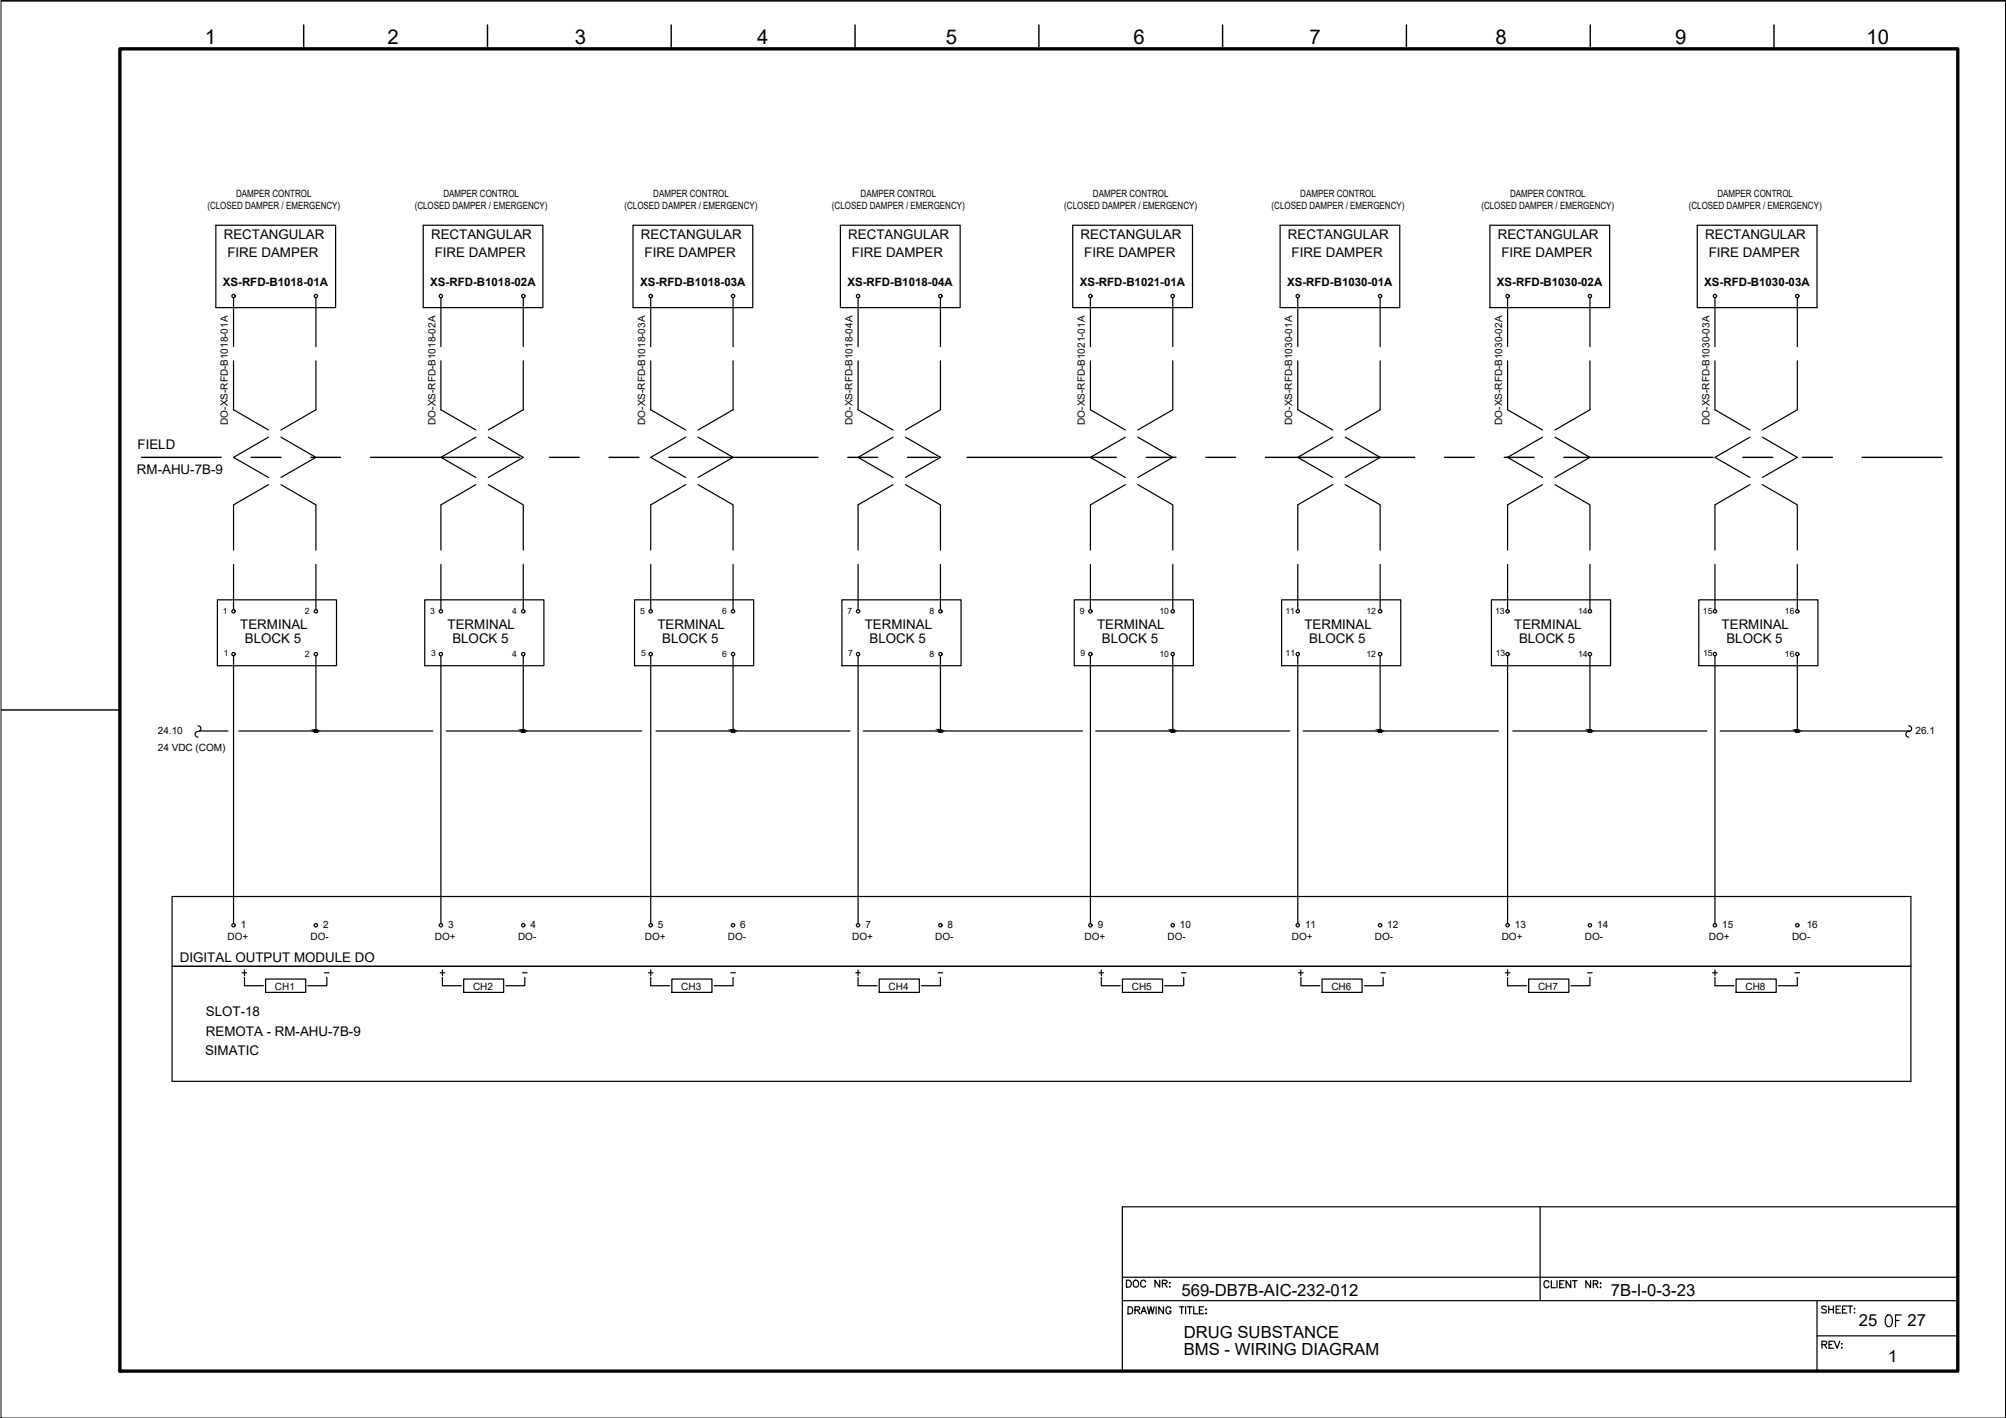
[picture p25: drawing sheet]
<svg xmlns="http://www.w3.org/2000/svg" width="420mm" height="297mm" viewBox="0 0 420 297" stroke-linecap="round" stroke-linejoin="round" font-family="sans-serif">
<defs><g id="words">
<text font-size="5.7" x="394.1" y="279">OF</text>
<g font-size="4.4">
<text x="234.9" y="270.9">DOC NR:</text>
<text x="380.6" y="283.6">REV:</text>
</g>
<g font-size="4.3">
<text x="42.9" y="9.2">1</text>
<text x="81.2" y="9.2">2</text>
<text x="120.4" y="9.2">3</text>
<text x="158.6" y="9.2">4</text>
<text x="198.1" y="9.2">5</text>
<text x="237.4" y="9.2">6</text>
<text x="274.3" y="9.2">7</text>
<text x="313.2" y="9.2">8</text>
<text x="350.8" y="9.2">9</text>
<text x="390.9" y="9.2">10</text>
</g>
<g font-size="3.5">
<text x="247.5" y="271.4">569-DB7B-AIC-232-012</text>
<text x="337.4" y="271.6">7B-I-0-3-23</text>
<text x="247.9" y="280.3">DRUG SUBSTANCE</text>
<text x="389.3" y="277.8">25</text>
<text x="399.5" y="277.8">27</text>
<text x="247.9" y="283.9">BMS - WIRING DIAGRAM</text>
<text x="395.5" y="285.2">1</text>
</g>
<g font-size="2.8">
<text x="46.9" y="50.1">RECTANGULAR</text>
<text x="47.6" y="53.7">FIRE DAMPER</text>
<text x="90.3" y="50.1">RECTANGULAR</text>
<text x="91.1" y="53.7">FIRE DAMPER</text>
<text x="134.2" y="50.1">RECTANGULAR</text>
<text x="135" y="53.7">FIRE DAMPER</text>
<text x="177.7" y="50.1">RECTANGULAR</text>
<text x="178.4" y="53.7">FIRE DAMPER</text>
<text x="226.3" y="50.1">RECTANGULAR</text>
<text x="227.1" y="53.7">FIRE DAMPER</text>
<text x="269.8" y="50.1">RECTANGULAR</text>
<text x="270.5" y="53.7">FIRE DAMPER</text>
<text x="313.7" y="50.1">RECTANGULAR</text>
<text x="314.5" y="53.7">FIRE DAMPER</text>
<text x="357.1" y="50.1">RECTANGULAR</text>
<text x="357.9" y="53.7">FIRE DAMPER</text>
<text x="28.8" y="94.1">FIELD</text>
<text x="28.7" y="99.2">RM-AHU-7B-9</text>
<text x="50.3" y="131.8">TERMINAL</text>
<text x="93.7" y="131.8">TERMINAL</text>
<text x="137.7" y="131.8">TERMINAL</text>
<text x="181.1" y="131.8">TERMINAL</text>
<text x="229.8" y="131.8">TERMINAL</text>
<text x="273.2" y="131.8">TERMINAL</text>
<text x="317.2" y="131.8">TERMINAL</text>
<text x="360.6" y="131.8">TERMINAL</text>
<text x="51.3" y="134.7">BLOCK 5</text>
<text x="94.7" y="134.7">BLOCK 5</text>
<text x="138.7" y="134.7">BLOCK 5</text>
<text x="182.1" y="134.7">BLOCK 5</text>
<text x="230.8" y="134.7">BLOCK 5</text>
<text x="274.2" y="134.7">BLOCK 5</text>
<text x="318.2" y="134.7">BLOCK 5</text>
<text x="361.6" y="134.7">BLOCK 5</text>
<text x="37.7" y="201.5">DIGITAL OUTPUT MODULE DO</text>
<text x="43.1" y="212.9">SLOT-18</text>
<text x="42.9" y="220.9">SIMATIC</text>
<text x="43.1" y="217.1">REMOTA - RM-AHU-7B-9</text>
</g>
<g font-size="2.6">
<text x="67" y="205">-</text>
<text x="108.7" y="205">-</text>
<text x="152" y="205">-</text>
<text x="195.4" y="205">-</text>
<text x="246.6" y="205">-</text>
<text x="288.2" y="205">-</text>
<text x="331.6" y="205">-</text>
<text x="375" y="205">-</text>
</g>
<g font-size="2.4">
<text x="46.7" y="59.9">XS-RFD-B1018-01A</text>
<text x="90.1" y="59.9">XS-RFD-B1018-02A</text>
<text x="134" y="59.9">XS-RFD-B1018-03A</text>
<text x="177.5" y="59.9">XS-RFD-B1018-04A</text>
<text x="226.1" y="59.9">XS-RFD-B1021-01A</text>
<text x="269.6" y="59.9">XS-RFD-B1030-01A</text>
<text x="313.5" y="59.9">XS-RFD-B1030-02A</text>
<text x="357" y="59.9">XS-RFD-B1030-03A</text>
</g>
<g font-size="2.1">
<text x="49.4" y="41.3">DAMPER CONTROL</text>
<text x="92.9" y="41.3">DAMPER CONTROL</text>
<text x="136.8" y="41.3">DAMPER CONTROL</text>
<text x="180.3" y="41.3">DAMPER CONTROL</text>
<text x="228.9" y="41.3">DAMPER CONTROL</text>
<text x="272.4" y="41.3">DAMPER CONTROL</text>
<text x="316.3" y="41.3">DAMPER CONTROL</text>
<text x="359.7" y="41.3">DAMPER CONTROL</text>
<text x="43.4" y="43.8">(CLOSED DAMPER / EMERGENCY)</text>
<text x="86.9" y="43.8">(CLOSED DAMPER / EMERGENCY)</text>
<text x="130.8" y="43.8">(CLOSED DAMPER / EMERGENCY)</text>
<text x="174.2" y="43.8">(CLOSED DAMPER / EMERGENCY)</text>
<text x="222.9" y="43.8">(CLOSED DAMPER / EMERGENCY)</text>
<text x="266.3" y="43.8">(CLOSED DAMPER / EMERGENCY)</text>
<text x="310.3" y="43.8">(CLOSED DAMPER / EMERGENCY)</text>
<text x="353.7" y="43.8">(CLOSED DAMPER / EMERGENCY)</text>
<text x="47.8" y="89" transform="rotate(-90 47.8 89)">DO-XS-RFD-B1018-01A</text>
<text x="91.2" y="89" transform="rotate(-90 91.2 89)">DO-XS-RFD-B1018-02A</text>
<text x="135.1" y="89" transform="rotate(-90 135.1 89)">DO-XS-RFD-B1018-03A</text>
<text x="178.6" y="89" transform="rotate(-90 178.6 89)">DO-XS-RFD-B1018-04A</text>
<text x="227.2" y="89" transform="rotate(-90 227.2 89)">DO-XS-RFD-B1021-01A</text>
<text x="270.7" y="89" transform="rotate(-90 270.7 89)">DO-XS-RFD-B1030-01A</text>
<text x="314.6" y="89" transform="rotate(-90 314.6 89)">DO-XS-RFD-B1030-02A</text>
<text x="358" y="89" transform="rotate(-90 358 89)">DO-XS-RFD-B1030-03A</text>
<text x="33.1" y="153.8">24.10</text>
<text x="401.2" y="153.8">26.1</text>
<text x="33.1" y="157.2">24 VDC (COM)</text>
<text x="47.7" y="196.8">DO+</text>
<text x="50.4" y="194.3">1</text>
<text x="65.1" y="196.8">DO-</text>
<text x="67.7" y="194.3">2</text>
<text x="91.1" y="196.8">DO+</text>
<text x="93.9" y="194.3">3</text>
<text x="108.5" y="196.8">DO-</text>
<text x="111.1" y="194.3">4</text>
<text x="135.1" y="196.8">DO+</text>
<text x="137.8" y="194.3">5</text>
<text x="152.5" y="196.8">DO-</text>
<text x="155" y="194.3">6</text>
<text x="178.5" y="196.8">DO+</text>
<text x="181.3" y="194.3">7</text>
<text x="195.9" y="196.8">DO-</text>
<text x="198.5" y="194.3">8</text>
<text x="227.1" y="196.8">DO+</text>
<text x="229.9" y="194.3">9</text>
<text x="244.5" y="196.8">DO-</text>
<text x="247.1" y="194.3">10</text>
<text x="270.6" y="196.8">DO+</text>
<text x="273.3" y="194.3">11</text>
<text x="288" y="196.8">DO-</text>
<text x="290.6" y="194.3">12</text>
<text x="314.5" y="196.8">DO+</text>
<text x="317.3" y="194.3">13</text>
<text x="331.9" y="196.8">DO-</text>
<text x="334.5" y="194.3">14</text>
<text x="357.9" y="196.8">DO+</text>
<text x="360.7" y="194.3">15</text>
<text x="375.3" y="196.8">DO-</text>
<text x="378.4" y="194.3">16</text>
<text x="57.6" y="207.3">CH1</text>
<text x="99.1" y="207.3">CH2</text>
<text x="142.7" y="207.3">CH3</text>
<text x="186.1" y="207.3">CH4</text>
<text x="237.1" y="207.3">CH5</text>
<text x="278.9" y="207.3">CH6</text>
<text x="322.2" y="207.3">CH7</text>
<text x="365.6" y="207.3">CH8</text>
</g>
<g font-size="1.8">
<text x="46.7" y="128.6">1</text>
<text x="63.9" y="128.6">2</text>
<text x="90.1" y="128.6">3</text>
<text x="107.3" y="128.6">4</text>
<text x="134.1" y="128.6">5</text>
<text x="151.3" y="128.6">6</text>
<text x="177.5" y="128.6">7</text>
<text x="194.7" y="128.6">8</text>
<text x="226.2" y="128.6">9</text>
<text x="242.8" y="128.6">10</text>
<text x="269.2" y="128.6">11</text>
<text x="286.2" y="128.6">12</text>
<text x="313.2" y="128.6">13</text>
<text x="330.5" y="128.6">14</text>
<text x="356.7" y="128.6">15</text>
<text x="373.9" y="128.6">16</text>
<text x="46.9" y="137.5">1</text>
<text x="63.9" y="137.5">2</text>
<text x="90.3" y="137.5">3</text>
<text x="107.3" y="137.5">4</text>
<text x="134.3" y="137.5">5</text>
<text x="151.3" y="137.5">6</text>
<text x="177.7" y="137.5">7</text>
<text x="194.7" y="137.5">8</text>
<text x="226.3" y="137.5">9</text>
<text x="242.8" y="137.5">10</text>
<text x="269.3" y="137.5">11</text>
<text x="286.2" y="137.5">12</text>
<text x="313.3" y="137.5">13</text>
<text x="330.5" y="137.5">14</text>
<text x="356.7" y="137.5">15</text>
<text x="373.9" y="137.5">16</text>
</g>
</g></defs>
<!-- layer: G-TTLB-TTLB -->
<path d="M25.1 10.2h385v277h-385z" fill="none" stroke="#000" stroke-width=".7"/>
<!-- layer: G-TTLB-OTLN -->
<path d="M.2 .2h419.9v296.8" fill="none" stroke="#000" stroke-width=".21"/>
<!-- layer: G-TTLB-INDX -->
<path d="M63.6 5.2v5M102.1 5.2v5M140.6 5.2v5M179.1 5.2v5M217.6 5.2v5M256.1 5.2v5M294.6 5.2v5M333.1 5.2v5M371.6 5.2v5M.2 148.7h24.9" fill="none" stroke="#000" stroke-width=".3"/>
<!-- layer: LGSP IA4$0$LG_PLOT -->
<path d="M322.6 252.8v19.7M235.1 267.6h175M235.1 272.5h175M380.6 279.8h29.5M380.6 272.5v14.7M235.1 287.2h175" fill="none" stroke="#000" stroke-width=".25"/>
<!-- layer: LG_PLOT -->
<g fill="none" stroke="#000" stroke-width=".25">
<path d="M410.1 252.8h-175v34.4M236.3 273.7h.4a.8 .8 0 0 1 .6 .8 .8 .8 0 0 1-.6 .7h-.4zM237.7 274.4h.9l.1-.2v-.3l-1-.2v1.5M238.2 274.4l.5 .8M239 275.2l.6-1.5 .5 1.5M239.2 274.7h.7M240.3 273.7l.4 1.5 .3-1.5 .4 1.5 .3-1.5M242.1 273.7v1.5M243.7 273.7v1.5l-1-1.5v1.5M245.2 274.1a.53 .53 0 0 0-.6-.4 .53 .53 0 0 0-.4 .6 .61 .61 0 0 0 .2 .8 .61 .61 0 0 0 .8-.1v-.4h-.3M247 273.7h1M247.5 273.7v1.5"/>
<path d="M248.3 273.7v1.5M248.7 273.7h1M249.2 273.7v1.5M250 273.7v1.5h.9M251.2 274.4h.6M252.1 273.7h-.9v1.5h.9M252.5 274.3h.2zM252.5 275.1h.2zM324.4 268.6a.54 .54 0 0 0-.6-.3 .54 .54 0 0 0-.4 .5 .61 .61 0 0 0 .2 .8 .61 .61 0 0 0 .8-.1v-.1M324.9 268.3v1.5h.9M326.1 268.3v1.5M326.7 269h.5"/>
<path d="M327.6 268.3h-.9v1.5h.9M329 268.3v1.5l-1-1.5v1.5M329.4 268.3h.9M329.8 268.3v1.5M333.1 268.3v1.5l-.9-1.5v1.5M333.7 269l.8-.1 .2-.2-.1-.3-.9-.1v1.5M334.2 269l.5 .8M335.2 268.8h.1zM335.2 269.7h.1zM382.5 273.8l-.3-.2-.6 .2v.3l.9 .4v.3l-.1 .2h-.5l-.3-.2M383 273.6v1.4M383 274.3h1"/>
<path d="M384 273.6v1.4M384.6 274.3h.5M385.5 273.6h-.9v1.4h.9M385.9 274.3h.6M386.8 273.6h-.9v1.4h.9M387 273.6h1M387.5 273.6v1.4M388.4 274.1h.1zM388.4 275h.1z"/>
</g>
<!-- layer: I_LIMIT_LINE -->
<g fill="none" stroke="#000" stroke-width=".3">
<path d="M29.7 95.8h16.6M52.6 95.8h6.2M65.1 95.8h6.2M77.6 95.8h31.2M115.1 95.8h6.2M127.6 95.8h6.2M140.1 95.8h31.2M177.6 95.8h6.2M190.1 95.8h6.2M202.6 95.8h31.2M240.1 95.8h6.2M252.6 95.8h6.2"/>
<path d="M265.1 95.8h31.2M302.6 95.8h6.2M315.1 95.8h6.2M327.6 95.8h31.2M365 95.8h6.3M377.5 95.8h6.3M390 95.8h16.7"/>
</g>
<!-- layer: 0 -->
<g fill="none" stroke="#000" stroke-width=".25">
<path d="M41.8 153.1h6M50 153.1h40.7M93.5 153.1h40.9M137.4 153.1h40.6M180.8 153.1h45.9M229.5 153.1h40.6M272.9 153.1h41M316.9 153.1h40.6M360.3 153.1h39.8M400.2 187.8v38.7"/>
<circle cx="66.2" cy="153.1" r=".31"/>
<circle cx="109.6" cy="153.1" r=".31"/>
<circle cx="153.5" cy="153.1" r=".31"/>
<circle cx="197" cy="153.1" r=".31"/>
<circle cx="245.6" cy="153.1" r=".31"/>
<circle cx="289.1" cy="153.1" r=".31"/>
<circle cx="333" cy="153.1" r=".31"/>
<circle cx="376.4" cy="153.1" r=".31"/>
</g>
<!-- layer: I_DATA -->
<g fill="none" stroke="#000" stroke-width=".25">
<path d="M45.2 47.2h25.1v17.2h-25.1zM88.6 47.2h25.1v17.2h-25.1zM132.6 47.2h25.1v17.2h-25.1zM176 47.2h25.1v17.2h-25.1zM224.7 47.2h25.1v17.2h-25.1zM268.1 47.2h25.1v17.2h-25.1zM312.1 47.2h25v17.2h-25zM355.5 47.2h25.1v17.2h-25.1zM45.5 125.7h25v13.8h-25zM89 125.7h24.9v13.8h-24.9zM132.9 125.7h25v13.8h-25zM176.3 125.7h25v13.8h-25z"/>
<path d="M225 125.7h25v13.8h-25zM268.4 125.7h25v13.8h-25zM312.4 125.7h24.9v13.8h-24.9zM355.8 125.7h25v13.8h-25zM400.2 187.8h-364.2v38.7h364.2M36 202.4h364.2M50.7 203.8h1M51.2 204.8v1.7h4M51.2 203.2v1.2M55.6 205.1h8.4v2.8h-8.4zM68.5 204.8v1.7h-4M92.2 203.8h.9"/>
<path d="M92.7 204.8v1.7h3.9M92.7 203.2v1.2M97.1 205.1h8.4v2.8h-8.4zM109.9 204.8v1.7h-3.9M135.8 203.8h1M136.3 204.8v1.7h4M136.3 203.2v1.2M140.7 205.1h8.4v2.8h-8.4zM153.5 204.8v1.7h-3.9M179.2 203.8h1M179.7 204.8v1.7h4M179.7 203.2v1.2"/>
<path d="M184.2 205.1h8.4v2.8h-8.4zM197 204.8v1.7h-4M230.2 203.8h.9M230.7 203.2v1.2M230.7 204.8v1.7h4M235.1 205.1h8.4v2.8h-8.4zM247.9 204.8v1.7h-4M272 203.8h.9M272.5 203.2v1.2M272.5 204.8v1.7h3.9M276.9 205.1h8.4v2.8h-8.4zM289.7 204.8v1.7h-3.9"/>
<path d="M315.3 203.8h.9M315.8 204.8v1.7h3.9M315.8 203.2v1.2M320.2 205.1h8.4v2.8h-8.4zM333 204.8v1.7h-4M358.7 203.8h1M359.2 204.8v1.7h4M359.2 203.2v1.2M363.6 205.1h8.4v2.8h-8.4zM376.4 204.8v1.7h-3.9"/>
<circle cx="48.9" cy="62" r=".35"/>
<circle cx="66.2" cy="62" r=".35"/>
<circle cx="92.3" cy="62" r=".35"/>
<circle cx="109.6" cy="62" r=".35"/>
<circle cx="136.3" cy="62" r=".35"/>
<circle cx="153.5" cy="62" r=".35"/>
<circle cx="179.7" cy="62" r=".35"/>
<circle cx="197" cy="62" r=".35"/>
<circle cx="228.4" cy="62" r=".35"/>
<circle cx="245.6" cy="62" r=".35"/>
<circle cx="271.8" cy="62" r=".35"/>
<circle cx="289.1" cy="62" r=".35"/>
<circle cx="315.8" cy="62" r=".35"/>
<circle cx="333" cy="62" r=".35"/>
<circle cx="359.2" cy="62" r=".35"/>
<circle cx="376.4" cy="62" r=".35"/>
<circle cx="48.9" cy="128.1" r=".35"/>
<circle cx="48.9" cy="137" r=".35"/>
<circle cx="66.2" cy="137" r=".35"/>
<circle cx="66.2" cy="128.1" r=".35"/>
<circle cx="92.3" cy="128.1" r=".35"/>
<circle cx="92.3" cy="137" r=".35"/>
<circle cx="109.6" cy="137" r=".35"/>
<circle cx="109.6" cy="128.1" r=".35"/>
<circle cx="136.3" cy="128.1" r=".35"/>
<circle cx="136.3" cy="137" r=".35"/>
<circle cx="153.5" cy="137" r=".35"/>
<circle cx="153.5" cy="128.1" r=".35"/>
<circle cx="179.7" cy="128.1" r=".35"/>
<circle cx="179.7" cy="137" r=".35"/>
<circle cx="197" cy="137" r=".35"/>
<circle cx="197" cy="128.1" r=".35"/>
<circle cx="228.4" cy="137" r=".35"/>
<circle cx="228.4" cy="128.1" r=".35"/>
<circle cx="245.6" cy="137" r=".35"/>
<circle cx="245.6" cy="128.1" r=".35"/>
<circle cx="271.8" cy="128.1" r=".35"/>
<circle cx="271.8" cy="137" r=".35"/>
<circle cx="289.1" cy="128.1" r=".35"/>
<circle cx="289.1" cy="137" r=".35"/>
<circle cx="315.8" cy="128.1" r=".35"/>
<circle cx="315.8" cy="137" r=".35"/>
<circle cx="333" cy="137" r=".35"/>
<circle cx="333" cy="128.1" r=".35"/>
<circle cx="359.2" cy="137" r=".35"/>
<circle cx="359.2" cy="128.1" r=".35"/>
<circle cx="376.4" cy="137" r=".35"/>
<circle cx="376.4" cy="128.1" r=".35"/>
<circle cx="48.9" cy="193.8" r=".35"/>
<circle cx="66.2" cy="193.8" r=".35"/>
<circle cx="92.3" cy="193.8" r=".35"/>
<circle cx="109.6" cy="193.8" r=".35"/>
<circle cx="136.3" cy="193.8" r=".35"/>
<circle cx="153.5" cy="193.8" r=".35"/>
<circle cx="179.7" cy="193.8" r=".35"/>
<circle cx="197" cy="193.8" r=".35"/>
<circle cx="228.4" cy="193.8" r=".35"/>
<circle cx="245.6" cy="193.8" r=".35"/>
<circle cx="271.8" cy="193.8" r=".35"/>
<circle cx="289.1" cy="193.8" r=".35"/>
<circle cx="315.8" cy="193.8" r=".35"/>
<circle cx="333" cy="193.8" r=".35"/>
<circle cx="359.2" cy="193.8" r=".35"/>
<circle cx="376.4" cy="193.8" r=".35"/>
</g>
<!-- layer: I_TABS -->
<g fill="none" stroke="#000" stroke-width=".25">
<path d="M48.9 62.4v10.2M48.9 75.6v10.2l7.3 4.3M66.2 62.4v10.2M66.2 75.6v10.2l-7.4 4.3M92.4 62.4v10.2M92.4 75.6v10.2l7.3 4.3M109.6 62.4v10.2M109.6 75.6v10.2l-7.3 4.3M136.3 62.4v10.2M136.3 75.6v10.2l7.3 4.3M153.5 62.4v10.2M153.5 75.6v10.2l-7.3 4.3"/>
<path d="M179.7 62.4v10.2M179.7 75.6v10.2l7.3 4.3M197 62.4v10.2M197 75.6v10.2l-7.3 4.3M228.4 62.4v10.2M228.4 75.6v10.2l7.3 4.3M245.6 62.4v10.2M245.6 75.6v10.2l-7.3 4.3M271.8 62.4v10.2M271.8 75.6v10.2l7.3 4.3M289.1 62.4v10.2M289.1 75.6v10.2l-7.4 4.3"/>
<path d="M315.8 62.4v10.2M315.8 75.6v10.2l7.3 4.3M333 62.4v10.2M333 75.6v10.2l-7.3 4.3M359.2 62.4v10.2M359.2 75.6v10.2l7.3 4.3M376.4 62.4v10.2M376.4 75.6v10.2l-7.3 4.3M56.2 91.6l-7.3 4.2 7.3 4.2M58.8 91.6l7.4 4.2-7.4 4.2M99.7 91.6l-7.3 4.2 7.3 4.2M102.3 91.6l7.3 4.2-7.3 4.2"/>
<path d="M143.6 91.6l-7.3 4.2 7.3 4.2M146.2 91.6l7.3 4.2-7.3 4.2M187 91.6l-7.3 4.2 7.3 4.2M189.7 91.6l7.3 4.2-7.3 4.2M235.7 91.6l-7.3 4.2 7.3 4.2M238.3 91.6l7.3 4.2-7.3 4.2M279.1 91.6l-7.3 4.2 7.3 4.2M281.7 91.6l7.4 4.2-7.4 4.2M323.1 91.6l-7.3 4.2 7.3 4.2M325.7 91.6l7.3 4.2-7.3 4.2M366.5 91.6l-7.3 4.2 7.3 4.2M369.1 91.6l7.3 4.2-7.3 4.2"/>
<path d="M48.9 118.2v9.5M56.2 101.5l-7.3 4.3v9.4M58.8 101.5l7.4 4.3v9.4M66.2 118.2v9.5M92.4 118.2v9.5M99.7 101.5l-7.3 4.3v9.4M102.3 101.5l7.3 4.3v9.4M109.6 118.2v9.5M136.3 118.2v9.5M143.6 101.5l-7.3 4.3v9.4M146.2 101.5l7.3 4.3v9.4M153.5 118.2v9.5"/>
<path d="M179.7 118.2v9.5M187 101.5l-7.3 4.3v9.4M189.7 101.5l7.3 4.3v9.4M197 118.2v9.5M228.4 118.2v9.5M235.7 101.5l-7.3 4.3v9.4M238.3 101.5l7.3 4.3v9.4M245.6 118.2v9.5M271.8 118.2v9.5M279.1 101.5l-7.3 4.3v9.4M281.7 101.5l7.4 4.3v9.4M289.1 118.2v9.5"/>
<path d="M315.8 118.2v9.5M323.1 101.5l-7.3 4.3v9.4M325.7 101.5l7.3 4.3v9.4M333 118.2v9.5M359.2 118.2v9.5M366.5 101.5l-7.3 4.3v9.4M369.1 101.5l7.3 4.3v9.4M376.4 118.2v9.5M48.9 137.4v56.1M66.2 137.4v15.7M92.4 137.4v56.1M109.6 137.4v15.7"/>
<path d="M136.3 137.4v56.1M153.5 137.4v15.7M179.7 137.4v56.1M197 137.4v15.7M228.4 137.4v56.1M245.6 137.4v15.7M271.8 137.4v56.1M289.1 137.4v15.7M315.8 137.4v56.1M333 137.4v15.7M359.2 137.4v56.1M376.4 137.4v15.7"/>
<path d="M41.5 152a.63 .63 0 0 1 .6 .8 .63 .63 0 0 1-.9 .5 .6 .6 0 0 0-.3 .6 .6 .6 0 0 0 .6 .5M399.8 152a.63 .63 0 0 1 .6 .8 .63 .63 0 0 1-.8 .5 .6 .6 0 0 0-.4 .6 .6 .6 0 0 0 .6 .5"/>
</g>
<!-- layer: 0 -->
<g fill="#000" stroke="#000" stroke-width=".21">
<path d="M66.1 152.9h.1zM109.5 152.9h.1zM153.4 152.9h.1zM196.9 152.9h.1zM245.5 152.9h.1zM289 152.9h.1zM332.9 152.9h.1zM376.3 152.9h.1z"/>
<path d="M66.1 152.9h.1zM66 152.9h.2z"/>
<path d="M66 152.9h.2zM66 152.9h.2z"/>
<path d="M66 152.9h.2zM66 152.9h.2z"/>
<path d="M65.9 152.9l.3 .1zM65.9 153h.3z"/>
<path d="M65.9 153h.3zM65.9 153h.3z"/>
<path d="M65.9 153l.3 .1zM65.9 153l.3 .1z"/>
<path d="M65.9 153.1h.3zM65.9 153.1h.3z"/>
<path d="M66.2 152.8l.1 .1zM66.2 152.8l.1 .1z"/>
<path d="M66.1 153.4h.2zM66.1 153.4h.1z"/>
<path d="M66.2 152.9h.1zM66.2 152.9h.1z"/>
<path d="M66 153.4h.3zM66 153.4h.3z"/>
<path d="M66.2 152.9h.2zM66.2 152.9h.2z"/>
<path d="M66.2 152.9h.2zM66.2 152.9h.2z"/>
<path d="M66 153.4h.4zM66 153.4h.3z"/>
<path d="M66.2 152.9l.2 .1zM66.2 152.9l.2 .1z"/>
<path d="M65.9 153.3h.5zM65.9 153.3l.5 .1z"/>
<path d="M66.2 153h.2zM66.2 153h.2z"/>
<path d="M65.9 153.3h.5zM65.9 153.3h.5z"/>
<path d="M66.2 153l.3 .1zM66.2 153l.3 .1z"/>
<path d="M65.9 153.3h.5zM65.9 153.3h.5z"/>
<path d="M66.2 153.1h.3zM66.2 153.1h.3z"/>
<path d="M65.9 153.1l.6 .1zM65.9 153.1l.6 .1z"/>
<path d="M65.9 153.2h.6zM65.9 153.2l.5 .1z"/>
<path d="M109.5 152.9h.1zM109.5 152.9h.1z"/>
<path d="M109.5 152.9h.1zM109.4 152.9h.2z"/>
<path d="M109.4 152.9h.2zM109.4 152.9h.2z"/>
<path d="M109.4 152.9l.2 .1zM109.4 152.9l.2 .1z"/>
<path d="M109.3 153h.3zM109.3 153h.3z"/>
<path d="M109.3 153l.3 .1zM109.3 153l.3 .1z"/>
<path d="M109.3 153.1h.3zM109.3 153.1h.3z"/>
<path d="M109.6 152.8l.1 .1zM109.6 152.8l.1 .1z"/>
<path d="M109.5 153.4h.2zM109.5 153.4h.1z"/>
<path d="M109.6 152.9h.1zM109.6 152.9h.1z"/>
<path d="M109.5 153.4h.2zM109.5 153.4h.2z"/>
<path d="M109.6 152.9h.2zM109.6 152.9h.2z"/>
<path d="M109.6 152.9h.2zM109.6 152.9h.2z"/>
<path d="M109.4 153.4h.4zM109.4 153.4h.3z"/>
<path d="M109.4 153.3h.4zM109.4 153.3l.4 .1z"/>
<path d="M109.6 152.9l.3 .1zM109.6 152.9l.3 .1z"/>
<path d="M109.6 153h.3zM109.6 153h.3z"/>
<path d="M109.3 153.3h.6zM109.3 153.3h.5z"/>
<path d="M109.6 153l.3 .1zM109.6 153l.3 .1z"/>
<path d="M109.3 153.3h.6zM109.3 153.3h.6z"/>
<path d="M109.6 153.1h.3zM109.6 153.1h.3z"/>
<path d="M109.3 153.1l.6 .1zM109.3 153.1l.6 .1z"/>
<path d="M109.3 153.2h.6zM109.3 153.2l.6 .1z"/>
<path d="M153.4 152.9h.1zM153.4 152.9h.1z"/>
<path d="M153.4 152.9h.1zM153.4 152.9h.1z"/>
<path d="M153.4 152.9h.1zM153.4 152.9h.1z"/>
<path d="M153.3 152.9l.2 .1zM153.3 152.9l.2 .1z"/>
<path d="M153.3 153h.2zM153.3 153h.2z"/>
<path d="M153.3 153l.2 .1zM153.3 153l.2 .1z"/>
<path d="M153.2 153.1h.3zM153.2 153.1h.3z"/>
<path d="M153.5 152.8l.1 .1zM153.5 152.8l.1 .1z"/>
<path d="M153.5 153.4h.1zM153.5 153.4h.1z"/>
<path d="M153.5 152.9h.2zM153.5 152.9h.2z"/>
<path d="M153.4 153.4h.3zM153.4 153.4h.2z"/>
<path d="M153.5 152.9h.2zM153.5 152.9h.2z"/>
<path d="M153.5 152.9h.3zM153.5 152.9h.3z"/>
<path d="M153.4 153.4h.3zM153.4 153.4h.3z"/>
<path d="M153.5 152.9l.3 .1zM153.5 152.9l.3 .1z"/>
<path d="M153.3 153.3h.5zM153.3 153.3l.4 .1z"/>
<path d="M153.3 153.3h.5zM153.3 153.3h.5z"/>
<path d="M153.5 153h.3zM153.5 153h.3z"/>
<path d="M153.5 153l.3 .1zM153.5 153l.3 .1z"/>
<path d="M153.5 153.1h.3zM153.5 153.1h.3z"/>
<path d="M153.2 153.1l.6 .1zM153.2 153.1l.6 .1z"/>
<path d="M153.2 153.2l.6 .1zM153.2 153.2l.6 .1z"/>
<path d="M153.3 153.3h.5zM153.3 153.3h.5z"/>
<path d="M196.9 152.9h.1zM196.8 152.9h.2z"/>
<path d="M196.8 152.9h.2zM196.8 152.9h.2z"/>
<path d="M196.8 152.9h.2zM196.8 152.9h.2z"/>
<path d="M196.7 152.9l.3 .1zM196.7 152.9l.3 .1z"/>
<path d="M196.7 153h.3zM196.7 153h.3z"/>
<path d="M196.7 153l.3 .1zM196.7 153l.3 .1z"/>
<path d="M196.7 153.1h.3zM196.7 153.1h.3z"/>
<path d="M197 152.8l.1 .1zM197 152.8l.1 .1z"/>
<path d="M196.9 153.4h.2zM196.9 153.4h.1z"/>
<path d="M197 152.9h.1zM197 152.9h.1z"/>
<path d="M196.9 153.4h.2zM196.9 153.4h.2z"/>
<path d="M197 152.9h.2zM197 152.9h.2z"/>
<path d="M197 152.9h.2zM197 152.9h.2z"/>
<path d="M196.8 153.4h.4zM196.8 153.4h.3z"/>
<path d="M197 152.9l.2 .1zM197 152.9l.2 .1z"/>
<path d="M196.7 153.3h.5zM196.7 153.3l.5 .1z"/>
<path d="M197 153h.3zM197 153h.3z"/>
<path d="M196.7 153.3h.5zM196.7 153.3h.5z"/>
<path d="M196.7 153.3h.6zM196.7 153.3h.5z"/>
<path d="M197 153l.3 .1zM197 153l.3 .1z"/>
<path d="M197 153.1h.3zM197 153.1h.3z"/>
<path d="M196.7 153.1l.6 .1zM196.7 153.1l.6 .1z"/>
<path d="M196.7 153.2h.6zM196.7 153.2l.6 .1z"/>
<path d="M245.5 152.9h.1zM245.5 152.9h.1z"/>
<path d="M245.5 152.9h.1zM245.4 152.9h.2z"/>
<path d="M245.4 152.9h.2zM245.4 152.9h.2z"/>
<path d="M245.4 152.9l.2 .1zM245.4 152.9l.2 .1z"/>
<path d="M245.4 153h.2zM245.4 153h.2z"/>
<path d="M245.3 153l.3 .1zM245.3 153l.3 .1z"/>
<path d="M245.3 153.1h.3zM245.3 153.1h.3z"/>
<path d="M245.6 152.8l.1 .1zM245.6 152.8l.1 .1z"/>
<path d="M245.6 153.4h.1zM245.6 153.4h.1z"/>
<path d="M245.6 152.9h.2zM245.6 152.9h.2z"/>
<path d="M245.5 153.4h.3zM245.5 153.4h.2z"/>
<path d="M245.6 152.9h.2zM245.6 152.9h.2z"/>
<path d="M245.6 152.9h.3zM245.6 152.9h.3z"/>
<path d="M245.4 153.4h.4zM245.4 153.4h.4z"/>
<path d="M245.6 152.9l.3 .1zM245.6 152.9l.3 .1z"/>
<path d="M245.4 153.3h.5zM245.4 153.3l.4 .1z"/>
<path d="M245.6 153h.3zM245.6 153h.3z"/>
<path d="M245.4 153.3h.5zM245.4 153.3h.5z"/>
<path d="M245.6 153l.3 .1zM245.6 153l.3 .1z"/>
<path d="M245.3 153.3h.6zM245.3 153.3h.6z"/>
<path d="M245.6 153.1h.3zM245.6 153.1h.3z"/>
<path d="M245.3 153.1l.6 .1zM245.3 153.1l.6 .1z"/>
<path d="M245.3 153.2h.6zM245.3 153.2l.6 .1z"/>
<path d="M289 152.9h.1zM288.9 152.9h.2z"/>
<path d="M288.9 152.9h.2zM288.9 152.9h.2z"/>
<path d="M288.9 152.9h.2zM288.9 152.9h.2z"/>
<path d="M288.8 152.9l.3 .1zM288.8 152.9l.3 .1z"/>
<path d="M288.8 153h.3zM288.8 153h.3z"/>
<path d="M288.8 153l.3 .1zM288.8 153l.3 .1z"/>
<path d="M288.8 153.1h.3zM288.8 153.1h.3z"/>
<path d="M289.1 152.8l.1 .1zM289.1 152.8l.1 .1z"/>
<path d="M289 153.4h.2zM289 153.4h.1z"/>
<path d="M289.1 152.9h.1zM289.1 152.9h.1z"/>
<path d="M288.9 153.4h.3zM288.9 153.4h.3z"/>
<path d="M289.1 152.9h.2zM289.1 152.9h.2z"/>
<path d="M288.9 153.4h.3zM288.9 153.4h.3z"/>
<path d="M289.1 152.9h.2zM289.1 152.9h.2z"/>
<path d="M288.8 153.3h.5zM288.8 153.3l.4 .1z"/>
<path d="M289.1 152.9l.2 .1zM289.1 152.9l.2 .1z"/>
<path d="M289.1 153h.2zM289.1 153h.2z"/>
<path d="M288.8 153.3h.5zM288.8 153.3h.5z"/>
<path d="M289.1 153l.3 .1zM289.1 153l.3 .1z"/>
<path d="M288.8 153.3h.5zM288.8 153.3h.5z"/>
<path d="M289.1 153.1h.3zM289.1 153.1h.3z"/>
<path d="M288.8 153.1l.6 .1zM288.8 153.1l.6 .1z"/>
<path d="M288.8 153.2h.6zM288.8 153.2l.5 .1z"/>
<path d="M332.9 152.9h.1zM332.9 152.9h.1z"/>
<path d="M332.9 152.9h.1zM332.8 152.9h.2z"/>
<path d="M332.8 152.9h.2zM332.8 152.9h.2z"/>
<path d="M332.8 152.9l.2 .1zM332.8 152.9l.2 .1z"/>
<path d="M332.8 153h.2zM332.8 153h.2z"/>
<path d="M332.7 153l.3 .1zM332.7 153l.3 .1z"/>
<path d="M332.7 153.1h.3zM332.7 153.1h.3z"/>
<path d="M333 152.8l.1 .1zM333 152.8l.1 .1z"/>
<path d="M332.9 153.4h.2zM332.9 153.4h.1z"/>
<path d="M333 152.9h.2zM333 152.9h.2z"/>
<path d="M332.9 153.4h.2zM332.9 153.4h.2z"/>
<path d="M333 152.9h.2zM333 152.9h.2z"/>
<path d="M333 152.9h.2zM333 152.9h.2z"/>
<path d="M332.8 153.4h.4zM332.8 153.4h.3z"/>
<path d="M333 152.9l.3 .1zM333 152.9l.3 .1z"/>
<path d="M332.8 153.3h.4zM332.8 153.3l.4 .1z"/>
<path d="M332.8 153.3h.5zM332.8 153.3h.4z"/>
<path d="M333 153h.3zM333 153h.3z"/>
<path d="M332.7 153.3h.6zM332.7 153.3h.6z"/>
<path d="M333 153l.3 .1zM333 153l.3 .1z"/>
<path d="M333 153.1h.3zM333 153.1h.3z"/>
<path d="M332.7 153.1l.6 .1zM332.7 153.1l.6 .1z"/>
<path d="M332.7 153.2h.6zM332.7 153.2l.6 .1z"/>
<path d="M376.3 152.9h.1zM376.3 152.9h.1z"/>
<path d="M376.3 152.9h.1zM376.3 152.9h.1z"/>
<path d="M376.3 152.9h.1zM376.3 152.9h.1z"/>
<path d="M376.2 152.9l.2 .1zM376.2 152.9l.2 .1z"/>
<path d="M376.2 153h.2zM376.2 153h.2z"/>
<path d="M376.2 153l.2 .1zM376.2 153l.2 .1z"/>
<path d="M376.2 153.1h.2zM376.2 153.1h.2z"/>
<path d="M376.4 152.8l.2 .1zM376.4 152.8l.2 .1z"/>
<path d="M376.4 153.4h.1zM376.4 153.4h.1z"/>
<path d="M376.4 152.9h.2zM376.4 152.9h.2z"/>
<path d="M376.3 153.4h.3zM376.3 153.4h.2z"/>
<path d="M376.4 152.9h.2zM376.4 152.9h.2z"/>
<path d="M376.4 152.9h.3zM376.4 152.9h.3z"/>
<path d="M376.3 153.4h.3zM376.3 153.4h.3z"/>
<path d="M376.4 152.9l.3 .1zM376.4 152.9l.3 .1z"/>
<path d="M376.2 153.3h.5zM376.2 153.3l.4 .1z"/>
<path d="M376.4 153h.3zM376.4 153h.3z"/>
<path d="M376.2 153.3h.5zM376.2 153.3h.5z"/>
<path d="M376.4 153l.3 .1zM376.4 153l.3 .1z"/>
<path d="M376.2 153.3h.5zM376.2 153.3h.5z"/>
<path d="M376.4 153.1h.3zM376.4 153.1h.3z"/>
<path d="M376.2 153.1l.5 .1zM376.2 153.1l.5 .1z"/>
<path d="M376.2 153.2h.5zM376.2 153.2l.5 .1z"/>
</g>
<path d="M.2 .1h419.9v296.9h-419.9z" fill="none" stroke="#000" stroke-width=".21"/>
<use href="#words"/>
</svg>
